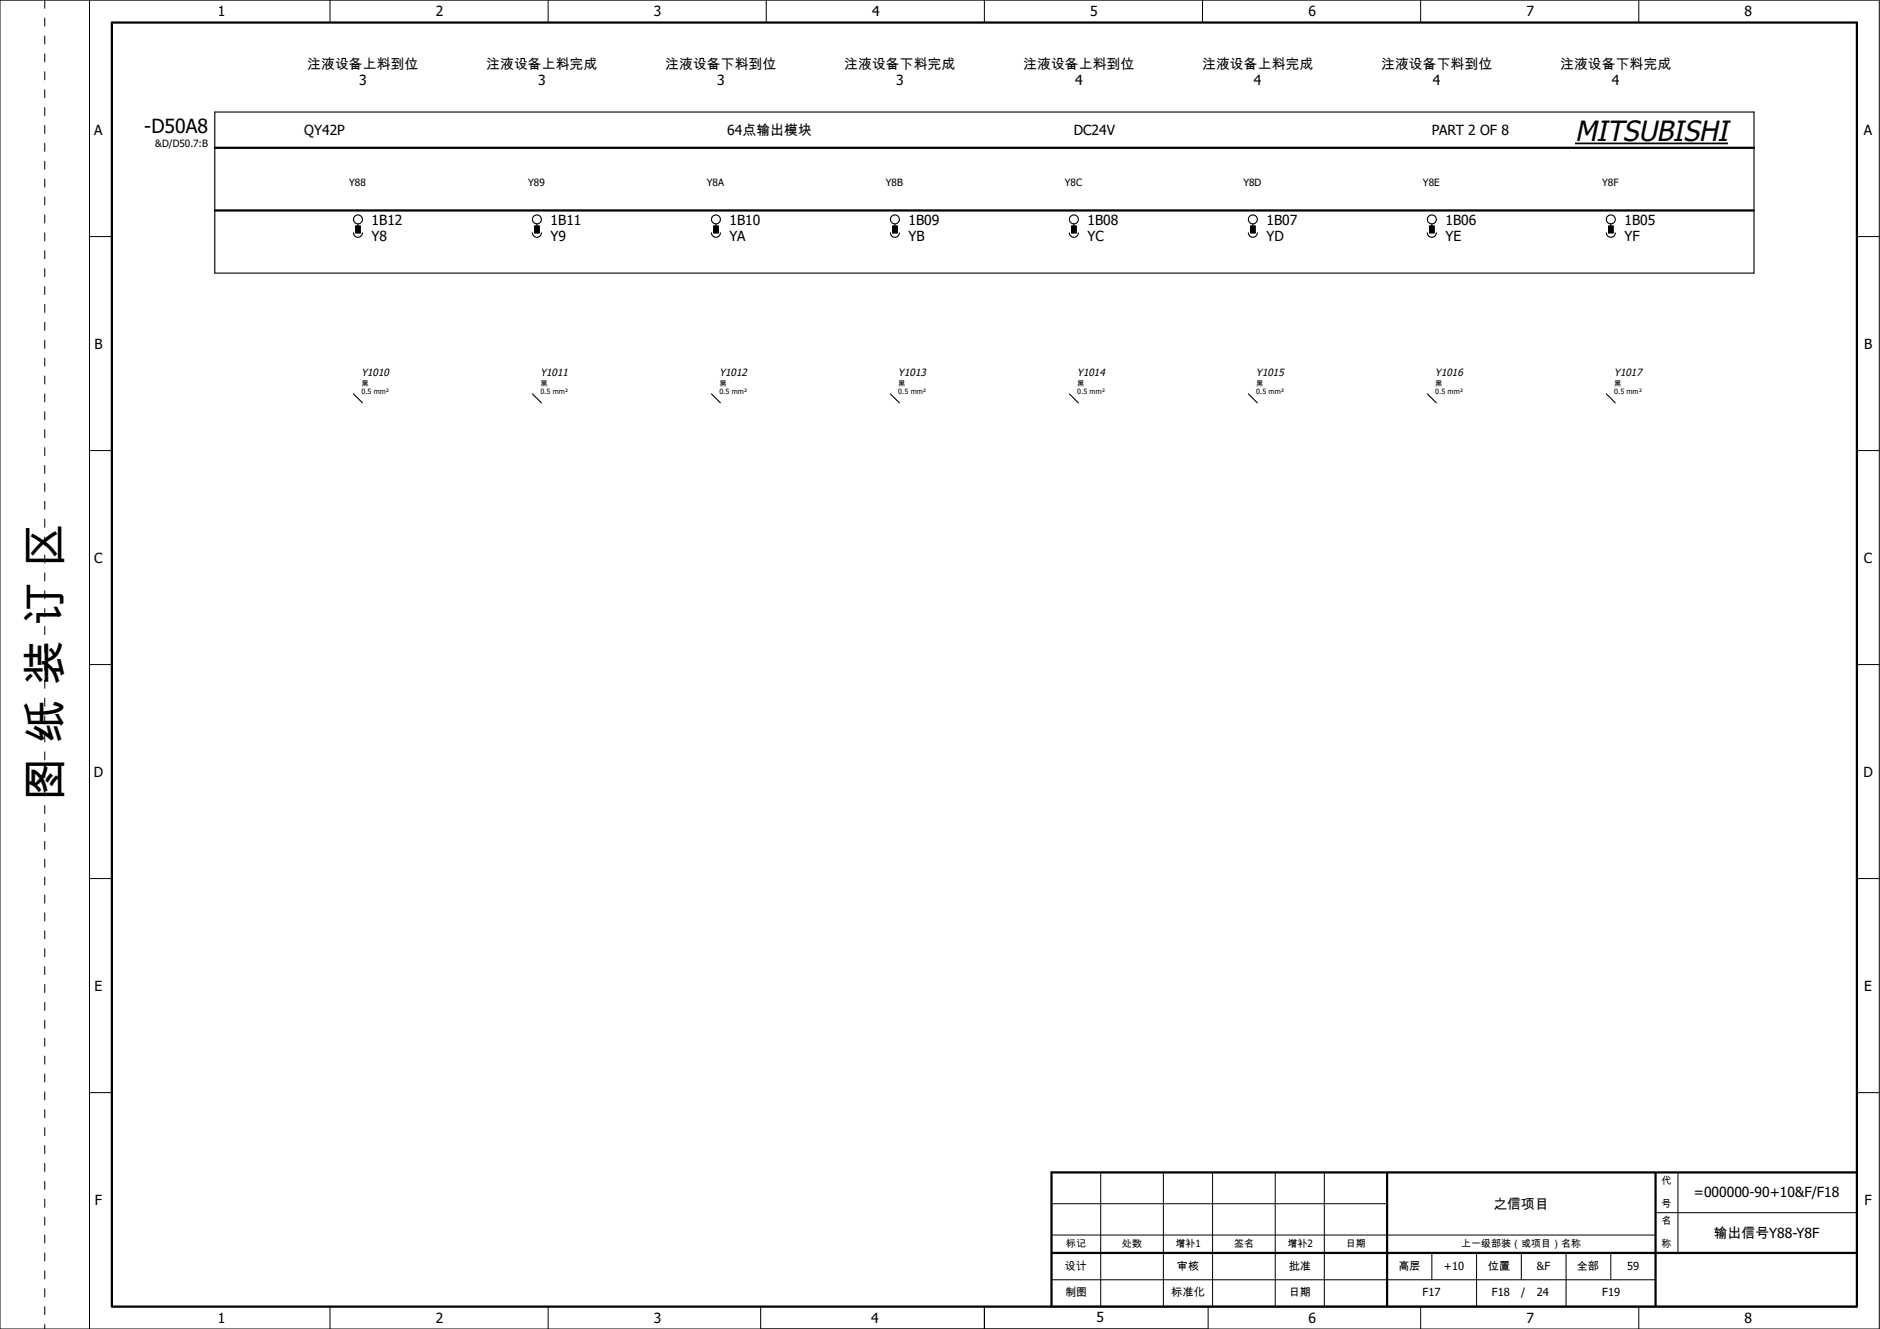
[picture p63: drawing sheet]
<svg xmlns="http://www.w3.org/2000/svg" width="420mm" height="297mm" viewBox="0 0 420 297" stroke-linecap="round" stroke-linejoin="round" font-family="sans-serif">
<defs><g id="words">
<text font-size="9.9" x="13.6" y="179.1" transform="rotate(-90 13.6 179.1)">图 纸 装 订 区</text>
<text font-size="6.3" x="352" y="31.5">MITSUBISHI</text>
<text font-size="4.3" x="32.2" y="29.7">-D50A8</text>
<g font-size="3.1">
<text x="48.7" y="3.7">1</text>
<text x="97.4" y="3.7">2</text>
<text x="146.2" y="3.7">3</text>
<text x="194.9" y="3.7">4</text>
<text x="243.7" y="3.7">5</text>
<text x="292.4" y="3.7">6</text>
<text x="341.2" y="3.7">7</text>
<text x="389.9" y="3.7">8</text>
<text x="68.7" y="15.3">注液设备上料到位</text>
<text x="108.7" y="15.3">注液设备上料完成</text>
<text x="148.7" y="15.3">注液设备下料到位</text>
<text x="188.7" y="15.3">注液设备下料完成</text>
<text x="228.7" y="15.3">注液设备上料到位</text>
<text x="268.7" y="15.3">注液设备上料完成</text>
<text x="308.7" y="15.3">注液设备下料到位</text>
<text x="348.7" y="15.3">注液设备下料完成</text>
<text x="80.3" y="19.1">3</text>
<text x="120.3" y="19.1">3</text>
<text x="160.3" y="19.1">3</text>
<text x="200.3" y="19.1">3</text>
<text x="240.3" y="19.1">4</text>
<text x="280.3" y="19.1">4</text>
<text x="320.3" y="19.1">4</text>
<text x="360.3" y="19.1">4</text>
<text x="21.1" y="30.1">A</text>
<text x="68" y="30.2">QY42P</text>
<text x="162.5" y="30.2">64点输出模块</text>
<text x="240" y="30.2">DC24V</text>
<text x="320" y="30.2">PART 2 OF 8</text>
<text x="416.6" y="30.1">A</text>
<text x="83" y="50.2">1B12</text>
<text x="83" y="53.9">Y8</text>
<text x="123" y="50.2">1B11</text>
<text x="123" y="53.9">Y9</text>
<text x="163" y="50.2">1B10</text>
<text x="163" y="53.9">YA</text>
<text x="203" y="50.2">1B09</text>
<text x="203" y="53.9">YB</text>
<text x="243" y="50.2">1B08</text>
<text x="243" y="53.9">YC</text>
<text x="283" y="50.2">1B07</text>
<text x="283" y="53.9">YD</text>
<text x="323" y="50.2">1B06</text>
<text x="323" y="53.9">YE</text>
<text x="363" y="50.2">1B05</text>
<text x="363" y="53.9">YF</text>
<text x="21.1" y="77.9">B</text>
<text x="416.6" y="77.9">B</text>
<text x="21.1" y="125.8">C</text>
<text x="416.6" y="125.8">C</text>
<text x="20.9" y="173.6">D</text>
<text x="416.4" y="173.6">D</text>
<text x="21.1" y="221.4">E</text>
<text x="416.6" y="221.4">E</text>
<text x="21.2" y="269.3">F</text>
<text x="378.6" y="267.6">=000000-90+10&amp;F/F18</text>
<text x="416.7" y="269.3">F</text>
<text x="333.8" y="270.2">之信项目</text>
<text x="383" y="276.7">输出信号Y88-Y8F</text>
<text x="48.7" y="295.7">1</text>
<text x="97.4" y="295.7">2</text>
<text x="146.2" y="295.7">3</text>
<text x="194.7" y="295.6">4</text>
<text x="245" y="295.6">5</text>
<text x="292.4" y="295.7">6</text>
<text x="341.2" y="295.7">7</text>
<text x="389.9" y="295.7">8</text>
</g>
<g font-size="2.5">
<text x="238" y="283.7">设计</text>
<text x="263" y="283.7">审核</text>
<text x="288" y="283.7">批准</text>
<text x="312.5" y="283.7">高层</text>
<text x="322.7" y="283.7">+10</text>
<text x="332.5" y="283.7">位置</text>
<text x="343.5" y="283.7">&amp;F</text>
<text x="352.4" y="283.7">全部</text>
<text x="363.6" y="283.9">59</text>
<text x="238" y="289.7">制图</text>
<text x="261.8" y="289.7">标准化</text>
<text x="288" y="289.7">日期</text>
<text x="317.9" y="289.7">F17</text>
<text x="333.4" y="289.7">F18</text>
<text x="339.9" y="289.7">/</text>
<text x="343.4" y="289.7">24</text>
<text x="358.1" y="289.7">F19</text>
</g>
<g font-size="2.3">
<text x="80.8" y="84.1">Y1010</text>
<text x="120.8" y="84.1">Y1011</text>
<text x="160.8" y="84.1">Y1012</text>
<text x="200.8" y="84.1">Y1013</text>
<text x="240.8" y="84.1">Y1014</text>
<text x="280.8" y="84.1">Y1015</text>
<text x="320.8" y="84.1">Y1016</text>
<text x="360.8" y="84.1">Y1017</text>
</g>
<g font-size="2.2">
<text x="34.7" y="33">&amp;D/D50.7:B</text>
<text x="78" y="41.7">Y88</text>
<text x="118" y="41.7">Y89</text>
<text x="158" y="41.7">Y8A</text>
<text x="198" y="41.7">Y8B</text>
<text x="238" y="41.7">Y8C</text>
<text x="277.9" y="41.7">Y8D</text>
<text x="318" y="41.7">Y8E</text>
<text x="358.1" y="41.7">Y8F</text>
<text x="371.3" y="269.9">号</text>
<text x="371.3" y="264.6">代</text>
<text x="371.3" y="273.6">名</text>
<text x="238.3" y="278.6">标记</text>
<text x="250.8" y="278.6">处数</text>
<text x="262.7" y="278.6">增补1</text>
<text x="275.8" y="278.6">签名</text>
<text x="287.7" y="278.6">增补2</text>
<text x="300.8" y="278.6">日期</text>
<text x="326.5" y="278.6">上一级部装（或项目）名称</text>
<text x="371.3" y="278.6">称</text>
</g>
<g font-size="1.6">
<text x="80.8" y="88.1">0.5 mm²</text>
<text x="80.8" y="86.2">黑</text>
<text x="120.8" y="88.1">0.5 mm²</text>
<text x="120.8" y="86.2">黑</text>
<text x="160.8" y="88.1">0.5 mm²</text>
<text x="160.8" y="86.2">黑</text>
<text x="200.8" y="88.1">0.5 mm²</text>
<text x="200.8" y="86.2">黑</text>
<text x="240.8" y="88.1">0.5 mm²</text>
<text x="240.8" y="86.2">黑</text>
<text x="280.8" y="88.1">0.5 mm²</text>
<text x="280.8" y="86.2">黑</text>
<text x="320.8" y="88.1">0.5 mm²</text>
<text x="320.8" y="86.2">黑</text>
<text x="360.8" y="88.1">0.5 mm²</text>
<text x="360.8" y="86.2">黑</text>
</g>
</g></defs>
<path d="M25 5h390v287h-390zM48 33h344M48 47h344M310 262v30M370 262v30M415 262h-180v30M235 280h180" fill="none" stroke="#000" stroke-width=".5"/>
<g fill="none" stroke="#000" stroke-width=".22">
<path d="M0 0h420v297h-420zM20 0v297M73.7 0v5M122.5 0v5M171.3 0v5M220 0v5M268.7 0v5M317.5 0v5M366.2 0v5M20 52.9h5M415 52.9h5M20 100.7h5"/>
<path d="M415 100.7h5M20 148.5h5M415 148.5h5M20 196.4h5M415 196.4h5M20 244.2h5M415 244.2h5M235 276h135M235 269h75M246 262v30M260 262v30M271 262v30"/>
<path d="M285 262v30M296 262v30M370 271h45M375 262v18M73.7 292v5M122.5 292v5M170 292v5M220 292v5M235 286h135M270 292v5M317.5 292v5M320 280v6"/>
<path d="M330 280v12M340 280v6M350 280v12M360 280v6M366.2 292v5"/>
</g>
<path d="M235 292h180" fill="none" stroke="#000" stroke-width=".35"/>
<path d="M10 0v297" fill="none" stroke="#000" stroke-width=".22" stroke-dasharray="1.8 2.2"/>
<path d="M352 32.1h34.2" fill="none" stroke="#000" stroke-width=".39"/>
<g fill="none" stroke="#000" stroke-width=".25">
<path d="M48 25h344v36h-344zM79 52a1 1 0 0 0 1 1 1 1 0 0 0 1-1M79.5 50.5h1v1.5h-1zM80 50v.5M119 52a1 1 0 0 0 1 1 1 1 0 0 0 1-1M119.5 50.5h1v1.5h-1zM120 50v.5M159 52a1 1 0 0 0 1 1 1 1 0 0 0 1-1M159.5 50.5h1v1.5h-1zM160 50v.5M199 52a1 1 0 0 0 1 1 1 1 0 0 0 1-1M199.5 50.5h1v1.5h-1z"/>
<path d="M200 50v.5M239 52a1 1 0 0 0 1 1 1 1 0 0 0 1-1M239.5 50.5h1v1.5h-1zM240 50v.5M279 52a1 1 0 0 0 1 1 1 1 0 0 0 1-1M279.5 50.5h1v1.5h-1zM280 50v.5M319 52a1 1 0 0 0 1 1 1 1 0 0 0 1-1M319.5 50.5h1v1.5h-1zM320 50v.5M359 52a1 1 0 0 0 1 1 1 1 0 0 0 1-1M359.5 50.5h1v1.5h-1z"/>
<path d="M360 50v.5M79 88l2 2M119 88l2 2M159 88l2 2M199 88l2 2M239 88l2 2M279 88l2 2M319 88l2 2M359 88l2 2"/>
<circle cx="80" cy="49" r="1"/>
<circle cx="120" cy="49" r="1"/>
<circle cx="160" cy="49" r="1"/>
<circle cx="200" cy="49" r="1"/>
<circle cx="240" cy="49" r="1"/>
<circle cx="280" cy="49" r="1"/>
<circle cx="320" cy="49" r="1"/>
<circle cx="360" cy="49" r="1"/>
</g>
<path d="M79.5 50.5h1v1.5h-1zM119.5 50.5h1v1.5h-1zM159.5 50.5h1v1.5h-1zM199.5 50.5h1v1.5h-1zM239.5 50.5h1v1.5h-1zM279.5 50.5h1v1.5h-1zM319.5 50.5h1v1.5h-1zM359.5 50.5h1v1.5h-1z" fill="#000" stroke="#000" stroke-width=".22"/>
<use href="#words"/>
</svg>
